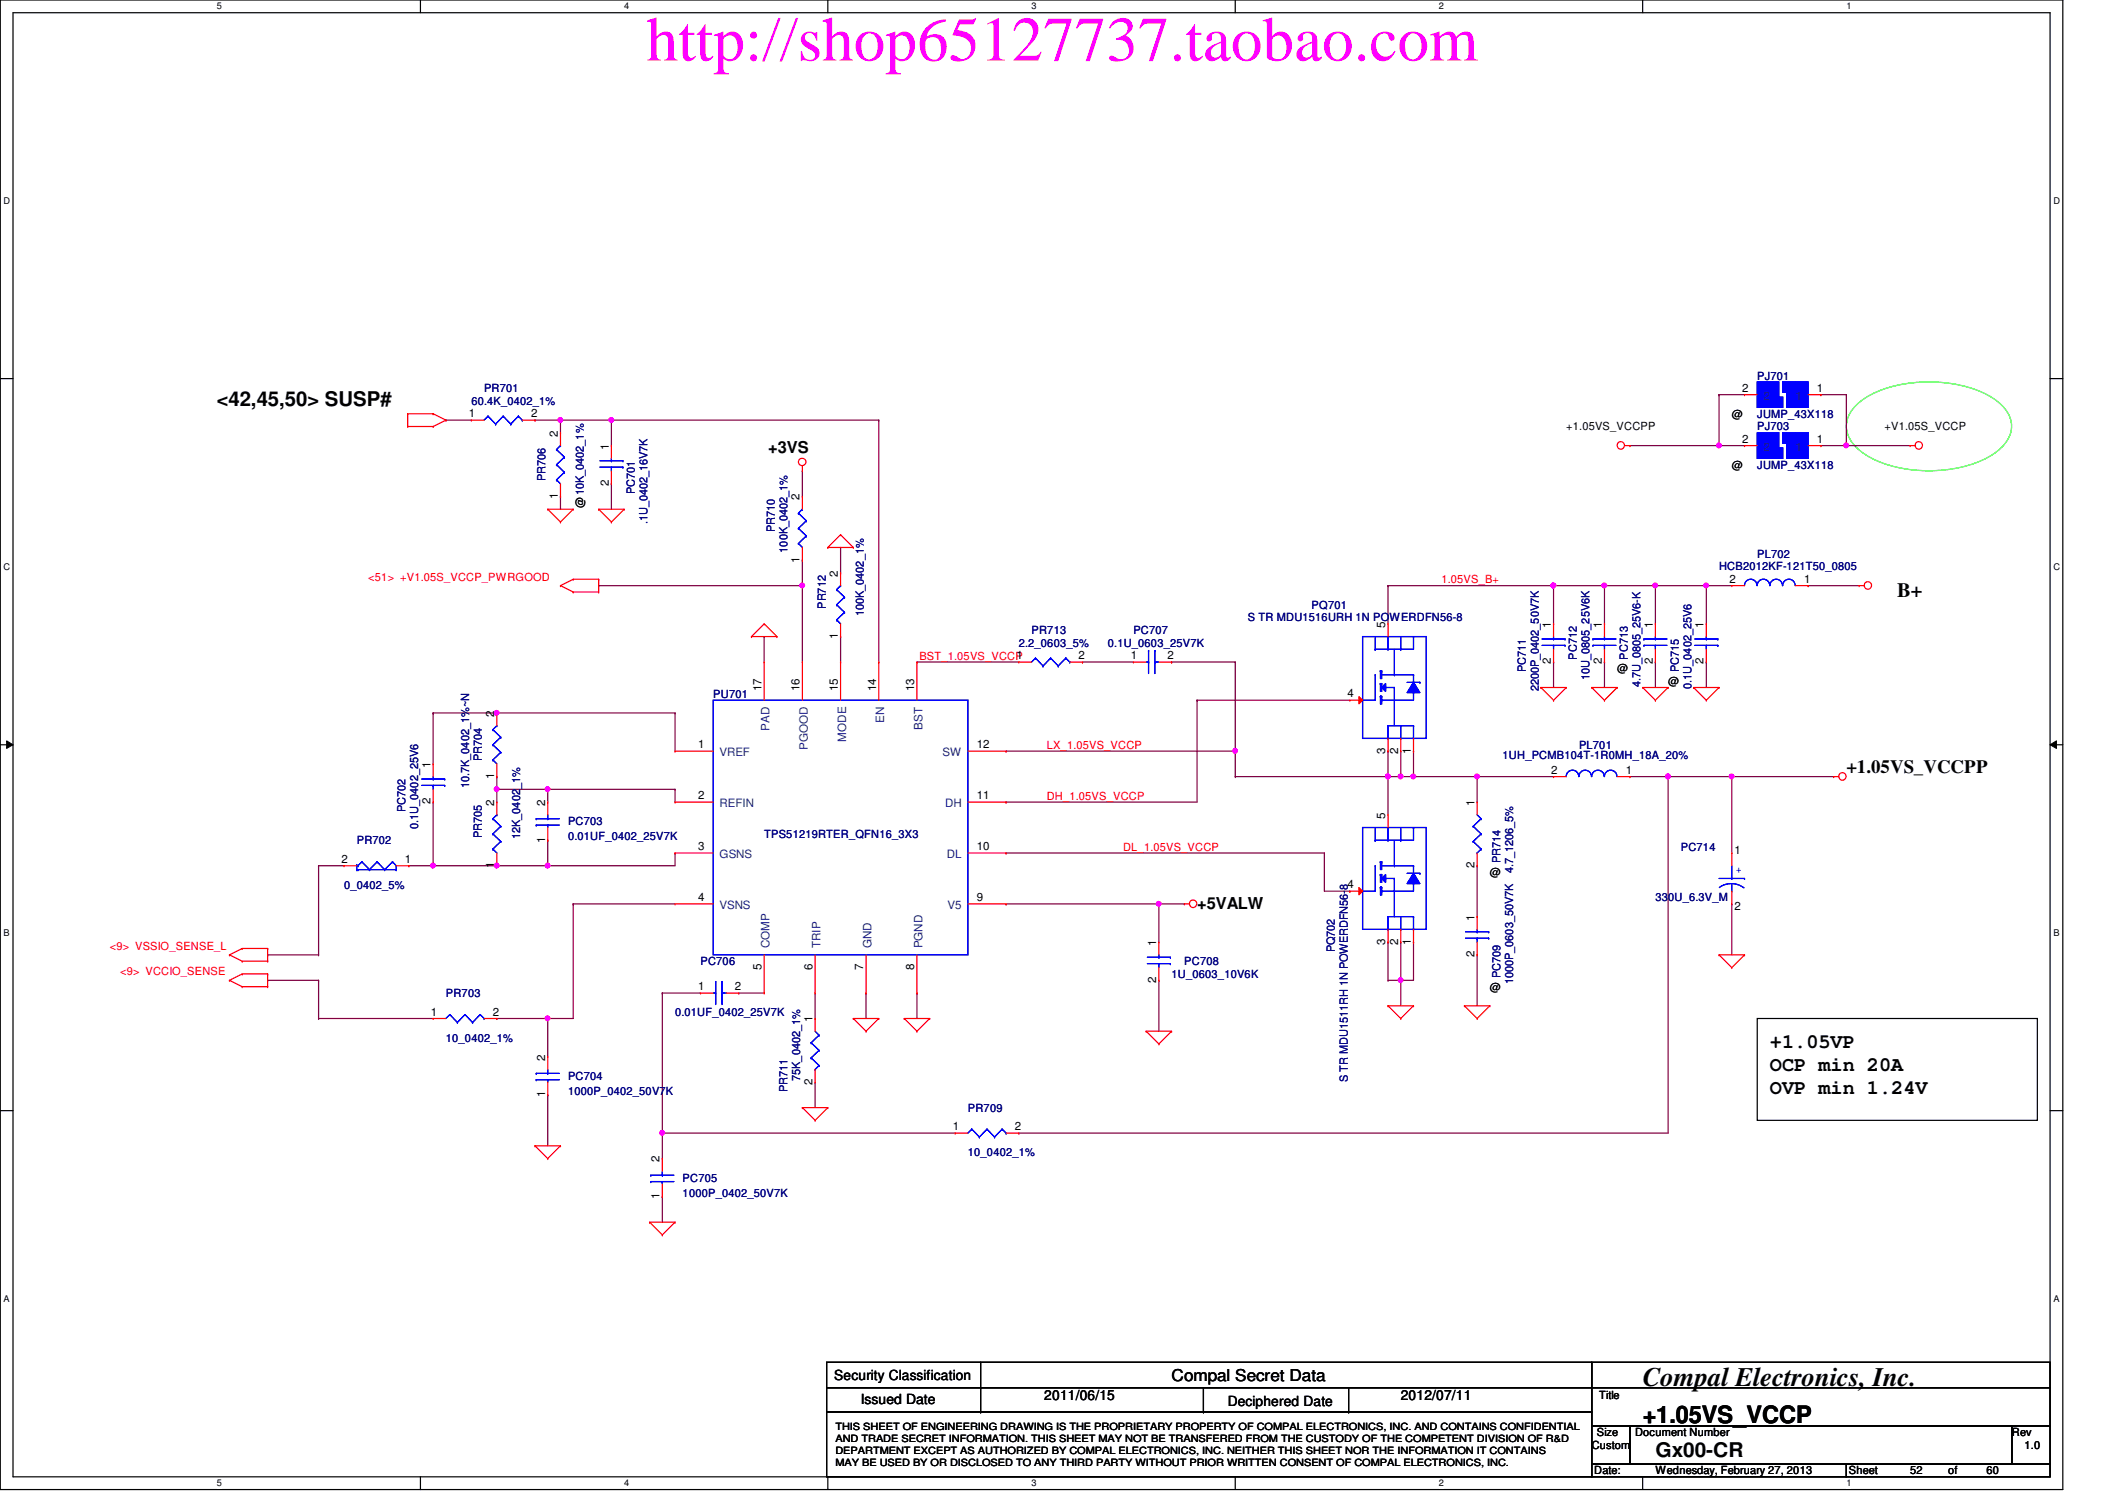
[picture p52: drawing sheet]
<svg xmlns="http://www.w3.org/2000/svg" width="297mm" height="210mm" viewBox="0 0 297 210" stroke-linecap="round" stroke-linejoin="round" font-family="sans-serif">
<defs><g id="words">
<text font-size="8.8" fill="#f0f" x="90.3" y="8.5">http://shop65127737.taobao.com</text>
<text font-size="3.7" x="229.4" y="193.6">Compal Electronics, Inc.</text>
<text font-size="3.3" x="229.4" y="198.7">+1.05VS_VCCP</text>
<g font-size="2.8">
<text x="30.3" y="56.7">&lt;42,45,50&gt; SUSP#</text>
<text x="265" y="83.3">B+</text>
<text x="247.2" y="146.4">+1.05VP</text>
<text x="247.2" y="149.6">OCP min 20A</text>
<text x="247.2" y="152.8">OVP min 1.24V</text>
<text x="231.2" y="203.5">Gx00-CR</text>
</g>
<text font-size="2.6" x="257.8" y="108">+1.05VS_VCCPP</text>
<g font-size="2.3">
<text x="107.3" y="63.3">+3VS</text>
<text x="167.2" y="126.9">+5VALW</text>
<text x="163.6" y="192.9">Compal Secret Data</text>
</g>
<g font-size="1.9">
<text x="116.5" y="192.7">Security Classification</text>
<text x="120.2" y="196.1">Issued Date</text>
<text x="145.8" y="195.6">2011/06/15</text>
<text x="171.4" y="196.3">Deciphered Date</text>
<text x="195.6" y="195.6">2012/07/11</text>
</g>
<g font-size="1.6" fill="#000080">
<text x="245.4" y="53">PJ701</text>
<text x="65.8" y="56.6">60.4K_0402_1%</text>
<text x="67.6" y="54.8">PR701</text>
<text x="245.4" y="58.3">JUMP_43X118</text>
<text x="245.4" y="60.1">PJ703</text>
<text x="245.4" y="65.4">JUMP_43X118</text>
<text x="76.2" y="67.2" transform="rotate(-90 76.2 67.2)">PR706</text>
<text x="88.6" y="69" transform="rotate(-90 88.6 69)">PC701</text>
<text x="90.4" y="73.2" transform="rotate(-90 90.4 73.2)">.1U_0402_16V7K</text>
<text x="108.2" y="74.3" transform="rotate(-90 108.2 74.3)">PR710</text>
<text x="110" y="77.2" transform="rotate(-90 110 77.2)">100K_0402_1%</text>
<text x="245.4" y="77.9">PL702</text>
<text x="240.1" y="79.7">HCB2012KF-121T50_0805</text>
<text x="115.3" y="85" transform="rotate(-90 115.3 85)">PR712</text>
<text x="120.6" y="86.1" transform="rotate(-90 120.6 86.1)">100K_0402_1%</text>
<text x="144.1" y="88.6">PR713</text>
<text x="158.3" y="88.6">PC707</text>
<text x="174.3" y="86.8">S TR MDU1516URH 1N POWERDFN56-8</text>
<text x="183.2" y="85">PQ701</text>
<text x="142.3" y="90.3">2.2_0603_5%</text>
<text x="154.7" y="90.3">0.1U_0603_25V7K</text>
<text x="213.1" y="93.9" transform="rotate(-90 213.1 93.9)">PC711</text>
<text x="220.2" y="92.1" transform="rotate(-90 220.2 92.1)">PC712</text>
<text x="222" y="95" transform="rotate(-90 222 95)">10U_0805_25V6K</text>
<text x="227.3" y="92.1" transform="rotate(-90 227.3 92.1)">PC713</text>
<text x="234.4" y="93.9" transform="rotate(-90 234.4 93.9)">PC715</text>
<text x="99.6" y="97.5">PU701</text>
<text x="214.9" y="96.6" transform="rotate(-90 214.9 96.6)">2200P_0402_50V7K</text>
<text x="229.1" y="96" transform="rotate(-90 229.1 96)">4.7U_0805_25V6-K</text>
<text x="236.2" y="96.2" transform="rotate(-90 236.2 96.2)">0.1U_0402_25V6</text>
<text x="67.3" y="106.3" transform="rotate(-90 67.3 106.3)">PR704</text>
<text x="209.8" y="106">1UH_PCMB104T-1R0MH_18A_20%</text>
<text x="220.5" y="104.6">PL701</text>
<text x="56.6" y="113.5" transform="rotate(-90 56.6 113.5)">PC702</text>
<text x="65.5" y="110.1" transform="rotate(-90 65.5 110.1)">10.7K_0402_1%~N</text>
<text x="49.8" y="117.9">PR702</text>
<text x="58.4" y="115.7" transform="rotate(-90 58.4 115.7)">0.1U_0402_25V6</text>
<text x="67.3" y="117" transform="rotate(-90 67.3 117)">PR705</text>
<text x="72.6" y="117.2" transform="rotate(-90 72.6 117.2)">12K_0402_1%</text>
<text x="79.3" y="115.2">PC703</text>
<text x="79.3" y="117.3">0.01UF_0402_25V7K</text>
<text x="106.7" y="117">TPS51219RTER_QFN16_3X3</text>
<text x="234.7" y="118.8">PC714</text>
<text x="48" y="124.1">0_0402_5%</text>
<text x="209.5" y="120.6" transform="rotate(-90 209.5 120.6)">PR714</text>
<text x="211.3" y="122" transform="rotate(-90 211.3 122)">4.7_1206_5%</text>
<text x="231.2" y="125.9">330U_6.3V_M</text>
<text x="97.8" y="134.8">PC706</text>
<text x="163.6" y="136.6">1U_0603_10V6K</text>
<text x="165.4" y="134.8">PC708</text>
<text x="186.4" y="133" transform="rotate(-90 186.4 133)">PQ702</text>
<text x="209.5" y="136.6" transform="rotate(-90 209.5 136.6)">PC709</text>
<text x="211.3" y="137.5" transform="rotate(-90 211.3 137.5)">1000P_0603_50V7K</text>
<text x="62.3" y="139.2">PR703</text>
<text x="94.3" y="141.9">0.01UF_0402_25V7K</text>
<text x="62.3" y="145.5">10_0402_1%</text>
<text x="79.3" y="150.8">PC704</text>
<text x="79.3" y="152.9">1000P_0402_50V7K</text>
<text x="110" y="152.6" transform="rotate(-90 110 152.6)">PR711</text>
<text x="111.8" y="151" transform="rotate(-90 111.8 151)">75K_0402_1%</text>
<text x="135.2" y="155.2">PR709</text>
<text x="188.2" y="151.1" transform="rotate(-90 188.2 151.1)">S TR MDU1511RH 1N POWERDFN56-8</text>
<text x="135.2" y="161.5">10_0402_1%</text>
<text x="95.3" y="165">PC705</text>
<text x="95.3" y="167.1">1000P_0402_50V7K</text>
</g>
<g font-size="1.6">
<text x="65.5" y="58.3">1</text>
<text x="74.2" y="58.3">2</text>
<text x="241.8" y="58.3">@</text>
<text x="243.3" y="54.7">2</text>
<text x="253.7" y="54.7">1</text>
<text x="77.9" y="61" transform="rotate(-90 77.9 61)">2</text>
<text x="85" y="62.8" transform="rotate(-90 85 62.8)">1</text>
<text x="218.7" y="60.1">+1.05VS_VCCPP</text>
<text x="241.8" y="65.4">@</text>
<text x="243.3" y="61.8">2</text>
<text x="253.7" y="61.8">1</text>
<text x="263.2" y="60.1">+V1.05S_VCCP</text>
<text x="77.9" y="69.7" transform="rotate(-90 77.9 69.7)">1</text>
<text x="81.5" y="71" transform="rotate(-90 81.5 71)">@10K_0402_1%</text>
<text x="85" y="67.9" transform="rotate(-90 85 67.9)">2</text>
<text x="111.7" y="69.9" transform="rotate(-90 111.7 69.9)">2</text>
<text x="111.7" y="78.6" transform="rotate(-90 111.7 78.6)">1</text>
<text x="117" y="80.6" transform="rotate(-90 117 80.6)">2</text>
<text x="241.5" y="81.4">2</text>
<text x="252" y="81.4">1</text>
<text x="117" y="89.2" transform="rotate(-90 117 89.2)">1</text>
<text x="193.5" y="87.7" transform="rotate(-90 193.5 87.7)">5</text>
<text x="216.6" y="87.7" transform="rotate(-90 216.6 87.7)">1</text>
<text x="223.7" y="87.7" transform="rotate(-90 223.7 87.7)">1</text>
<text x="230.8" y="87.7" transform="rotate(-90 230.8 87.7)">1</text>
<text x="237.9" y="87.7" transform="rotate(-90 237.9 87.7)">1</text>
<text x="141.9" y="92.1">1</text>
<text x="150.6" y="92.1">2</text>
<text x="157.9" y="92.1">1</text>
<text x="163.1" y="92.1">2</text>
<text x="216.6" y="92.8" transform="rotate(-90 216.6 92.8)">2</text>
<text x="223.7" y="92.8" transform="rotate(-90 223.7 92.8)">2</text>
<text x="225.8" y="93.9">@</text>
<text x="230.8" y="92.8" transform="rotate(-90 230.8 92.8)">2</text>
<text x="233" y="95.7">@</text>
<text x="237.9" y="92.8" transform="rotate(-90 237.9 92.8)">2</text>
<text x="69" y="100.1" transform="rotate(-90 69 100.1)">2</text>
<text x="106.3" y="96.6" transform="rotate(-90 106.3 96.6)">17</text>
<text x="111.7" y="96.6" transform="rotate(-90 111.7 96.6)">16</text>
<text x="117" y="96.6" transform="rotate(-90 117 96.6)">15</text>
<text x="122.3" y="96.6" transform="rotate(-90 122.3 96.6)">14</text>
<text x="127.7" y="96.6" transform="rotate(-90 127.7 96.6)">13</text>
<text x="188.2" y="97.4">4</text>
<text x="60.1" y="107.2" transform="rotate(-90 60.1 107.2)">1</text>
<text x="97.5" y="104.5">1</text>
<text x="136.4" y="104.5">12</text>
<text x="193.5" y="105.2" transform="rotate(-90 193.5 105.2)">3</text>
<text x="195.2" y="105.2" transform="rotate(-90 195.2 105.2)">2</text>
<text x="197" y="105.2" transform="rotate(-90 197 105.2)">1</text>
<text x="60.1" y="112.4" transform="rotate(-90 60.1 112.4)">2</text>
<text x="69" y="112.6" transform="rotate(-90 69 112.6)">2</text>
<text x="69" y="108.8" transform="rotate(-90 69 108.8)">1</text>
<text x="76.1" y="112.6" transform="rotate(-90 76.1 112.6)">2</text>
<text x="97.5" y="111.6">2</text>
<text x="136.4" y="111.6">11</text>
<text x="205.9" y="112.6" transform="rotate(-90 205.9 112.6)">1</text>
<text x="216.6" y="108.1">2</text>
<text x="227.1" y="108.1">1</text>
<text x="76.1" y="117.7" transform="rotate(-90 76.1 117.7)">1</text>
<text x="97.5" y="118.7">3</text>
<text x="136.4" y="118.7">10</text>
<text x="193.5" y="114.3" transform="rotate(-90 193.5 114.3)">5</text>
<text x="242.2" y="119.3">1</text>
<text x="47.7" y="120.5">2</text>
<text x="56.6" y="120.5">1</text>
<text x="69" y="121.2" transform="rotate(-90 69 121.2)">1</text>
<text x="97.5" y="125.9">4</text>
<text x="136.4" y="125.9">9</text>
<text x="188.2" y="124.1">4</text>
<text x="205.9" y="121.2" transform="rotate(-90 205.9 121.2)">2</text>
<text x="208.1" y="122.3">@</text>
<text x="193.5" y="131.9" transform="rotate(-90 193.5 131.9)">3</text>
<text x="195.2" y="131.9" transform="rotate(-90 195.2 131.9)">2</text>
<text x="197" y="131.9" transform="rotate(-90 197 131.9)">1</text>
<text x="205.9" y="128.6" transform="rotate(-90 205.9 128.6)">1</text>
<text x="242.2" y="127.1">2</text>
<text x="106.3" y="135.5" transform="rotate(-90 106.3 135.5)">5</text>
<text x="113.5" y="135.5" transform="rotate(-90 113.5 135.5)">6</text>
<text x="120.6" y="135.5" transform="rotate(-90 120.6 135.5)">7</text>
<text x="127.7" y="135.5" transform="rotate(-90 127.7 135.5)">8</text>
<text x="161.5" y="137.2" transform="rotate(-90 161.5 137.2)">2</text>
<text x="161.5" y="132.1" transform="rotate(-90 161.5 132.1)">1</text>
<text x="205.9" y="133.7" transform="rotate(-90 205.9 133.7)">2</text>
<text x="60.2" y="141.9">1</text>
<text x="68.8" y="141.9">2</text>
<text x="97.5" y="138.3">1</text>
<text x="102.6" y="138.3">2</text>
<text x="113.5" y="142.8" transform="rotate(-90 113.5 142.8)">1</text>
<text x="208.1" y="138.3">@</text>
<text x="76.1" y="148.1" transform="rotate(-90 76.1 148.1)">2</text>
<text x="76.1" y="153.2" transform="rotate(-90 76.1 153.2)">1</text>
<text x="113.5" y="151.5" transform="rotate(-90 113.5 151.5)">2</text>
<text x="133.1" y="157.9">1</text>
<text x="141.7" y="157.9">2</text>
<text x="92.1" y="167.5" transform="rotate(-90 92.1 167.5)">1</text>
<text x="92.1" y="162.3" transform="rotate(-90 92.1 162.3)">2</text>
<text x="223.3" y="195.4">Title</text>
<text x="222.3" y="202.4">Custom</text>
<text x="223" y="200.6">Size</text>
<text x="228.3" y="200.6">Document Number</text>
<text x="281" y="200.6">Rev</text>
<text x="282.7" y="202.4">1.0</text>
<text x="222.6" y="205.9">Date:</text>
<text x="231.2" y="205.9">Wednesday, February 27, 2013</text>
<text x="258.2" y="205.9">Sheet</text>
<text x="266.7" y="205.9">52</text>
<text x="272.1" y="205.9">of</text>
<text x="277.4" y="205.9">60</text>
</g>
<g font-size="1.6" fill="#004080">
<text x="246.3" y="55.8">2</text>
<text x="250.7" y="55.8">1</text>
<text x="246.3" y="62.9">2</text>
<text x="250.7" y="62.9">1</text>
<text x="123.5" y="101" transform="rotate(-90 123.5 101)">EN</text>
<text x="128.8" y="101.9" transform="rotate(-90 128.8 101.9)">BST</text>
<text x="100.5" y="105.6">VREF</text>
<text x="107.5" y="102.1" transform="rotate(-90 107.5 102.1)">PAD</text>
<text x="112.8" y="104.8" transform="rotate(-90 112.8 104.8)">PGOOD</text>
<text x="118.1" y="103.6" transform="rotate(-90 118.1 103.6)">MODE</text>
<text x="131.6" y="105.6">SW</text>
<text x="100.5" y="112.7">REFIN</text>
<text x="132" y="112.7">DH</text>
<text x="100.5" y="119.8">GSNS</text>
<text x="132.2" y="119.8">DL</text>
<text x="100.5" y="127">VSNS</text>
<text x="132.3" y="127">V5</text>
<text x="107.5" y="132.5" transform="rotate(-90 107.5 132.5)">COMP</text>
<text x="114.6" y="132.5" transform="rotate(-90 114.6 132.5)">TRIP</text>
<text x="121.7" y="132.5" transform="rotate(-90 121.7 132.5)">GND</text>
<text x="128.8" y="132.5" transform="rotate(-90 128.8 132.5)">PGND</text>
</g>
<g font-size="1.6" fill="#f00">
<text x="51.4" y="81.1">&lt;51&gt; +V1.05S_VCCP_PWRGOOD</text>
<text x="201.3" y="81.4">1.05VS_B+</text>
<text x="128.4" y="92.1">BST_1.05VS_VCCP</text>
<text x="146.2" y="104.6">LX_1.05VS_VCCP</text>
<text x="146.2" y="111.7">DH_1.05VS_VCCP</text>
<text x="156.8" y="118.8">DL_1.05VS_VCCP</text>
<text x="15.3" y="132.7">&lt;9&gt; VSSIO_SENSE_L</text>
<text x="16.8" y="136.2">&lt;9&gt; VCCIO_SENSE</text>
</g>
<text font-size="1.6" fill="#00f" x="242.4" y="122">+</text>
<g font-size="1.4">
<text x="116.7" y="199.7">THIS SHEET OF ENGINEERING DRAWING IS THE PROPRIETARY PROPERTY OF COMPAL ELECTRONICS, INC. AND CONTAINS CONFIDENTIAL</text>
<text x="116.7" y="201.4">AND TRADE SECRET INFORMATION. THIS SHEET MAY NOT BE TRANSFERED FROM THE CUSTODY OF THE COMPETENT DIVISION OF R&amp;D</text>
<text x="116.7" y="203">DEPARTMENT EXCEPT AS AUTHORIZED BY COMPAL ELECTRONICS, INC. NEITHER THIS SHEET NOR THE INFORMATION IT CONTAINS</text>
<text x="116.7" y="204.7">MAY BE USED BY OR DISCLOSED TO ANY THIRD PARTY WITHOUT PRIOR WRITTEN CONSENT OF COMPAL ELECTRONICS, INC.</text>
</g>
<g font-size="1.3">
<text x="30.3" y="1.3">5</text>
<text x="87.2" y="1.3">4</text>
<text x="144.1" y="1.3">3</text>
<text x="201" y="1.3">2</text>
<text x="257.8" y="1.3">1</text>
<text x=".5" y="28.4">D</text>
<text x="286.8" y="28.4">D</text>
<text x=".5" y="79.5">C</text>
<text x="286.8" y="79.5">C</text>
<text x=".5" y="130.7">B</text>
<text x="286.8" y="130.7">B</text>
<text x=".5" y="181.8">A</text>
<text x="286.8" y="181.8">A</text>
<text x="30.3" y="207.6">5</text>
<text x="87.2" y="207.6">4</text>
<text x="144.1" y="207.6">3</text>
<text x="201" y="207.6">2</text>
<text x="257.8" y="207.6">1</text>
</g>
</g></defs>
<path d="M0 0h288.1v208h-288.1zM1.8 1.8h284.5v204.4h-284.5z" fill="none" stroke="#000" stroke-width=".17"/>
<g fill="#fff">
<path d="M30.3 .2h.6v1.4h-.6z"/>
<path d="M30.3 206.4h.6v1.4h-.6z"/>
</g>
<path d="M58.7 0v1.8M58.7 206.2v1.8" fill="none" stroke="#000" stroke-width=".17"/>
<g fill="#fff">
<path d="M87.2 .2h.6v1.4h-.6z"/>
<path d="M87.2 206.4h.6v1.4h-.6z"/>
</g>
<path d="M115.6 0v1.8M115.6 206.2v1.8" fill="none" stroke="#000" stroke-width=".17"/>
<g fill="#fff">
<path d="M144.1 .2h.6v1.4h-.6z"/>
<path d="M144.1 206.4h.6v1.4h-.6z"/>
</g>
<path d="M172.5 0v1.8M172.5 206.2v1.8" fill="none" stroke="#000" stroke-width=".17"/>
<g fill="#fff">
<path d="M201 .2h.6v1.4h-.6z"/>
<path d="M201 206.4h.6v1.4h-.6z"/>
</g>
<path d="M229.4 0v1.8M229.4 206.2v1.8" fill="none" stroke="#000" stroke-width=".17"/>
<g fill="#fff">
<path d="M257.8 .2h.7v1.4h-.7z"/>
<path d="M257.8 206.4h.7v1.4h-.7z"/>
<path d="M.5 27.3h.9v1.4h-.9z"/>
<path d="M286.8 27.3h.9v1.4h-.9z"/>
<path d="M.5 78.4h.9v1.4h-.9z"/>
<path d="M286.8 78.4h.9v1.4h-.9z"/>
</g>
<path d="M0 52.9h1.8M286.3 52.9h1.8" fill="none" stroke="#000" stroke-width=".17"/>
<g fill="#fff">
<path d="M.5 129.5h.8v1.4h-.8z"/>
<path d="M286.8 129.5h.8v1.4h-.8z"/>
</g>
<path d="M0 104h1.8M286.3 104h1.8" fill="none" stroke="#000" stroke-width=".17"/>
<path d="M.9 103.5l.9 .5-.9 .5zM286.3 104l.9-.5v1z" fill="#000"/>
<path d="M.9 103.5l.9 .5-.9 .5zM286.3 104l.9-.5v1z" fill="none" stroke="#000" stroke-width=".14"/>
<g fill="#fff">
<path d="M.5 180.6h.8v1.4h-.8z"/>
<path d="M286.8 180.6h.8v1.4h-.8z"/>
</g>
<path d="M0 155.1h1.8M245.4 142.2h39.1v14.3h-39.1zM286.3 155.1h1.8" fill="none" stroke="#000" stroke-width=".17"/>
<path d="M259.4 56.4a13.9 13.9 0 0 1 8.4-3 17.4 17.4 0 0 1 10.7 2.3 4.9 4.9 0 0 1 2.4 3.8 4.7 4.7 0 0 1-2.4 3.8 17.7 17.7 0 0 1-12.2 2.2 13.2 13.2 0 0 1-6.9-2.8 3.9 3.9 0 0 1 0-6.3z" fill="none" stroke="#0f0" stroke-width=".17"/>
<path d="M254.3 55.1h.1M254.3 55.1h3.5M257.8 55.1h.1M257.8 55.1v7.1" fill="none" stroke="#800040" stroke-width=".17"/>
<circle cx="257.8" cy="62.2" r=".32" fill="#f0f"/>
<circle cx="257.8" cy="62.2" r=".32" fill="none" stroke="#f0f" stroke-width=".17"/>
<path d="M240.1 55.1h.1M240.1 55.1h3.5M240.1 55.1v7.1" fill="none" stroke="#800040" stroke-width=".17"/>
<circle cx="240" cy="62.2" r=".32" fill="#f0f"/>
<circle cx="240" cy="62.2" r=".32" fill="none" stroke="#f0f" stroke-width=".17"/>
<g fill="none" stroke="#800040" stroke-width=".17">
<path d="M227.6 62.2h.1M227.6 62.2h16M240.1 62.2h.1M254.3 62.2h.1M254.3 62.2h12.4M257.8 62.2h.1M94.3 99.6h.1M94.3 99.6v5.3M151.2 92.5h.1M151.2 92.5h7.1M167.2 97.8h.1M167.2 97.8v14.2"/>
<path d="M172.5 92.5h.1M172.5 92.5v12.4h-32M94.3 110.2h.1M94.3 119.1h.1M94.3 110.2v1.8M94.3 119.1v1.8M140.5 104.9h.1M241.8 108.5h.1M241.8 108.5v10.6M161.8 136.9h.1M161.8 136.9v7.1M195.6 136.9h.1"/>
<path d="M195.6 136.9v3.6M241.8 126.2h.1M241.8 126.2v7.1"/>
</g>
<circle cx="172.5" cy="104.9" r=".32" fill="#f0f"/>
<circle cx="172.5" cy="104.9" r=".32" fill="none" stroke="#f0f" stroke-width=".17"/>
<path d="M224.1 81.8h.1M224.1 81.8v5.3M238.3 81.8h.1M238.3 81.8h3.5M252.5 81.8h.1M252.5 81.8h7.1M140.5 112h.1M140.5 112h26.7M161.8 126.2h.1M161.8 126.2v5.4" fill="none" stroke="#800040" stroke-width=".17"/>
<circle cx="238.3" cy="81.8" r=".32" fill="#f0f"/>
<circle cx="238.3" cy="81.8" r=".32" fill="none" stroke="#f0f" stroke-width=".17"/>
<path d="M227.6 108.5h.1M227.6 108.5h5.4M140.5 126.2h.1M140.5 126.2h21.3" fill="none" stroke="#800040" stroke-width=".17"/>
<circle cx="161.8" cy="126.2" r=".32" fill="#f0f"/>
<circle cx="161.8" cy="126.2" r=".32" fill="none" stroke="#f0f" stroke-width=".17"/>
<path d="M140.5 119.1h.1M140.5 119.1h44.5M233 108.5h.1M233 108.5v49.7" fill="none" stroke="#800040" stroke-width=".17"/>
<circle cx="232.9" cy="108.4" r=".32" fill="#f0f"/>
<circle cx="232.9" cy="108.4" r=".32" fill="none" stroke="#f0f" stroke-width=".17"/>
<path d="M112.1 81.8h.1M112.1 81.8v10.7M217 81.8h.1M217 81.8h7.1M224.1 92.5h.1M224.1 92.5v3.5" fill="none" stroke="#800040" stroke-width=".17"/>
<circle cx="216.9" cy="81.8" r=".32" fill="#f0f"/>
<circle cx="216.9" cy="81.8" r=".32" fill="none" stroke="#f0f" stroke-width=".17"/>
<path d="M117.4 76.5h.1M117.4 76.5v3.5M195.6 108.5h.1M195.6 108.5h1.8" fill="none" stroke="#800040" stroke-width=".17"/>
<circle cx="197.4" cy="108.4" r=".32" fill="#f0f"/>
<circle cx="197.4" cy="108.4" r=".32" fill="none" stroke="#f0f" stroke-width=".17"/>
<circle cx="195.6" cy="108.4" r=".32" fill="#f0f"/>
<circle cx="195.6" cy="108.4" r=".32" fill="none" stroke="#f0f" stroke-width=".17"/>
<path d="M92.5 158.2h.1M92.5 158.2v3.6" fill="none" stroke="#800040" stroke-width=".17"/>
<circle cx="92.5" cy="158.2" r=".32" fill="#f0f"/>
<circle cx="92.5" cy="158.2" r=".32" fill="none" stroke="#f0f" stroke-width=".17"/>
<path d="M69.4 99.6h.1M69.4 99.6h24.9M193.8 81.8h.1M193.8 81.8h23.2M92.5 138.7h.1M92.5 138.7h5.3M103.2 138.7h.1M103.2 138.7h3.5M161.8 126.2h.1M161.8 126.2h3.6M193.8 131.6h.1M193.8 131.6v5.3" fill="none" stroke="#800040" stroke-width=".17"/>
<circle cx="69.4" cy="99.5" r=".32" fill="#f0f"/>
<circle cx="69.4" cy="99.5" r=".32" fill="none" stroke="#f0f" stroke-width=".17"/>
<path d="M206.3 108.5h.1M206.3 108.5h10.7" fill="none" stroke="#800040" stroke-width=".17"/>
<circle cx="206.3" cy="108.4" r=".32" fill="#f0f"/>
<circle cx="206.3" cy="108.4" r=".32" fill="none" stroke="#f0f" stroke-width=".17"/>
<path d="M69.4 110.2h.1M69.4 110.2v1.8M76.5 110.2h.1M76.5 110.2h17.8" fill="none" stroke="#800040" stroke-width=".17"/>
<circle cx="69.4" cy="110.2" r=".32" fill="#f0f"/>
<circle cx="69.4" cy="110.2" r=".32" fill="none" stroke="#f0f" stroke-width=".17"/>
<path d="M62.3 58.7h.1M62.3 58.7h3.5M78.3 58.7h.1M78.3 58.7h7.1M85.4 58.7h.1M85.4 58.7v3.5" fill="none" stroke="#800040" stroke-width=".17"/>
<circle cx="78.2" cy="58.6" r=".32" fill="#f0f"/>
<circle cx="78.2" cy="58.6" r=".32" fill="none" stroke="#f0f" stroke-width=".17"/>
<path d="M85.4 58.7h.1M85.4 58.7h37.3M85.4 67.6h.1M85.4 67.6v3.5M113.8 151.1h.1M113.8 151.1v3.6" fill="none" stroke="#800040" stroke-width=".17"/>
<circle cx="85.4" cy="58.6" r=".32" fill="#f0f"/>
<circle cx="85.4" cy="58.6" r=".32" fill="none" stroke="#f0f" stroke-width=".17"/>
<path d="M74.7 58.7h.1M74.7 58.7h3.6M78.3 58.7h.1M78.3 58.7v1.8M78.3 69.3h.1M78.3 69.3v1.8M60.5 99.6h.1M60.5 99.6v7.1M60.5 112h.1M60.5 112v8.9M197.4 131.6h.1M197.4 131.6v5.3" fill="none" stroke="#800040" stroke-width=".17"/>
<circle cx="60.5" cy="120.9" r=".32" fill="#f0f"/>
<circle cx="60.5" cy="120.9" r=".32" fill="none" stroke="#f0f" stroke-width=".17"/>
<path d="M106.7 88.9h.1M106.7 88.9v3.6M172.5 108.5h.1M172.5 108.5h21.3M60.5 120.9h.1M60.5 120.9h8.9M120.9 138.7h.1M120.9 138.7v3.5M128.1 138.7h.1M128.1 138.7v3.5M195.6 131.6h.1M195.6 131.6v5.3" fill="none" stroke="#800040" stroke-width=".17"/>
<circle cx="195.6" cy="136.9" r=".32" fill="#f0f"/>
<circle cx="195.6" cy="136.9" r=".32" fill="none" stroke="#f0f" stroke-width=".17"/>
<path d="M163.6 92.5h.1M163.6 92.5h8.9M233 108.5h.1M233 108.5h8.8M195.6 136.9h.1M195.6 136.9h1.8" fill="none" stroke="#800040" stroke-width=".17"/>
<circle cx="232.9" cy="108.4" r=".32" fill="#f0f"/>
<circle cx="232.9" cy="108.4" r=".32" fill="none" stroke="#f0f" stroke-width=".17"/>
<g fill="none" stroke="#800040" stroke-width=".17">
<path d="M122.7 58.7h.1M122.7 58.7v33.8M112.1 65.8h.1M112.1 65.8v3.5M60.5 99.6h.1M60.5 99.6h8.9M128.1 92.5h.1M128.1 92.5h14.2M172.5 104.9h.1M172.5 104.9v3.6M185 119.1h.1M185 119.1v5.4"/>
<path d="M241.8 108.5h.1M241.8 108.5h14.3M206.3 133.3h.1M206.3 133.3v7.2"/>
</g>
<circle cx="241.8" cy="108.4" r=".32" fill="#f0f"/>
<circle cx="241.8" cy="108.4" r=".32" fill="none" stroke="#f0f" stroke-width=".17"/>
<path d="M193.8 81.8h.1M193.8 81.8v5.3M217 81.8h.1M217 81.8v5.3M197.4 108.5h.1M197.4 108.5h8.9M37.4 136.9h.1M37.4 136.9h7.1M80 126.2h.1M80 126.2h14.3M76.5 142.2h.1M76.5 142.2h3.5" fill="none" stroke="#800040" stroke-width=".17"/>
<circle cx="216.9" cy="81.8" r=".32" fill="#f0f"/>
<circle cx="216.9" cy="81.8" r=".32" fill="none" stroke="#f0f" stroke-width=".17"/>
<path d="M217 92.5h.1M217 92.5v3.5M206.3 108.5h.1M206.3 108.5v3.5M206.3 120.9h.1M206.3 120.9v7.1M76.5 152.9h.1M76.5 142.2h.1M76.5 142.2v5.4M76.5 152.9v7.1" fill="none" stroke="#800040" stroke-width=".17"/>
<circle cx="76.5" cy="142.2" r=".32" fill="#f0f"/>
<circle cx="76.5" cy="142.2" r=".32" fill="none" stroke="#f0f" stroke-width=".17"/>
<path d="M193.8 108.5h.1M193.8 104.9h.1M193.8 104.9v8.9M69.4 142.2h.1M69.4 142.2h7.1" fill="none" stroke="#800040" stroke-width=".17"/>
<circle cx="193.8" cy="108.4" r=".32" fill="#f0f"/>
<circle cx="193.8" cy="108.4" r=".32" fill="none" stroke="#f0f" stroke-width=".17"/>
<path d="M193.8 108.5h.1M193.8 108.5h1.8M76.5 120.9h.1M76.5 120.9h17.8M193.8 136.9h.1M193.8 136.9h1.8" fill="none" stroke="#800040" stroke-width=".17"/>
<circle cx="193.8" cy="108.4" r=".32" fill="#f0f"/>
<circle cx="193.8" cy="108.4" r=".32" fill="none" stroke="#f0f" stroke-width=".17"/>
<path d="M76.5 117.3h.1M76.5 117.3v3.6" fill="none" stroke="#800040" stroke-width=".17"/>
<circle cx="76.5" cy="120.9" r=".32" fill="#f0f"/>
<circle cx="76.5" cy="120.9" r=".32" fill="none" stroke="#f0f" stroke-width=".17"/>
<path d="M69.4 108.5h.1M69.4 108.5v1.7M195.6 104.9h.1M195.6 104.9v3.6M197.4 104.9h.1M197.4 104.9v3.6M69.4 120.9h.1M69.4 120.9h7.1" fill="none" stroke="#800040" stroke-width=".17"/>
<circle cx="69.4" cy="120.9" r=".32" fill="#f0f"/>
<circle cx="69.4" cy="120.9" r=".32" fill="none" stroke="#f0f" stroke-width=".17"/>
<path d="M76.5 110.2h.1M76.5 110.2v1.8" fill="none" stroke="#800040" stroke-width=".17"/>
<circle cx="76.5" cy="110.2" r=".32" fill="#f0f"/>
<circle cx="76.5" cy="110.2" r=".32" fill="none" stroke="#f0f" stroke-width=".17"/>
<path d="M83.6 81.8h.1M83.6 81.8h28.5M69.4 110.2h.1M69.4 110.2h7.1" fill="none" stroke="#800040" stroke-width=".17"/>
<circle cx="112" cy="81.8" r=".32" fill="#f0f"/>
<circle cx="112" cy="81.8" r=".32" fill="none" stroke="#f0f" stroke-width=".17"/>
<g fill="none" stroke="#800040" stroke-width=".17">
<path d="M112.1 78.2h.1M112.1 78.2v3.6M231.2 81.8h.1M231.2 81.8h7.1M238.3 92.5h.1M238.3 81.8h.1M238.3 81.8v5.3M238.3 92.5v3.5M37.4 133.3h.1M37.4 133.3h7.1M44.5 136.9h.1M44.5 133.3h.1"/>
<path d="M44.5 120.9h.1M44.5 120.9h3.5M44.5 120.9v12.4M44.5 136.9v5.3M57.1 120.9h.1M57.1 120.9h3.4M80 126.2h.1M80 126.2v16M92.5 138.7h.1M92.5 138.7v19.5M185 124.5h3.5M188.5 124.5h.1"/>
<path d="M44.5 142.2h.1M44.5 142.2h16M92.5 158.2h.1M92.5 158.2h40.9M142.3 158.2h.1M142.3 158.2h90.7M92.5 167.1h.1M92.5 167.1v3.6"/>
</g>
<circle cx="231.2" cy="81.8" r=".32" fill="#f0f"/>
<circle cx="231.2" cy="81.8" r=".32" fill="none" stroke="#f0f" stroke-width=".17"/>
<path d="M224.1 81.8h.1M224.1 81.8h7.1M231.2 92.5h.1M231.2 81.8h.1M231.2 81.8v5.3M231.2 92.5v3.5" fill="none" stroke="#800040" stroke-width=".17"/>
<circle cx="224" cy="81.8" r=".32" fill="#f0f"/>
<circle cx="224" cy="81.8" r=".32" fill="none" stroke="#f0f" stroke-width=".17"/>
<path d="M117.4 88.9h.1M117.4 88.9v3.6M167.2 97.8h.1M167.2 97.8h21.3M113.8 138.7v3.5M113.8 142.2h.1" fill="none" stroke="#800040" stroke-width=".17"/>
<g fill="none" stroke="#f00" stroke-width=".17">
<path d="M56.9 59.6h.1M56.9 57.8h.1M56.9 59.6h3.6M56.9 57.8v1.8M56.9 57.8h3.6M60.5 59.6h.1M60.5 57.8h.1M60.5 57.8l1.8 .9M62.3 58.7h.1M62.3 58.7l-1.8 .9M76.5 71.1h.1M76.5 71.1h3.5"/>
<path d="M76.5 71.1l1.8 1.8M78.3 72.9h.1M80 71.1h.1M80 71.1l-1.7 1.8M83.6 71.1h.1M83.6 71.1h3.6M83.6 71.1l1.8 1.8M85.4 72.9h.1M87.2 71.1h.1M87.2 71.1l-1.8 1.8M112.1 65.8h.1M112.1 65.1v.7"/>
<path d="M115.6 76.5h.1M115.6 76.5h3.6M117.4 74.7h.1M117.4 74.7l-1.8 1.8M117.4 74.7l1.8 1.8M119.2 76.5h.1M226.9 62.2h.7M227.6 62.2h.1M266.7 62.2h.1M266.7 62.2h.8M69.4 99.6h.1M69.4 99.6v1.7"/>
<path d="M78.3 81.8h.1M78.3 81.8l1.7 .9M80 82.7h.1M80 80.9h.1M80 82.7h3.6M80 80.9h3.6M80 80.9l-1.7 .9M83.6 82.7h.1M83.6 80.9h.1M83.6 80.9v1.8M104.9 88.9h.1M104.9 88.9h3.6"/>
<path d="M106.7 87.1h.1M106.7 87.1l-1.8 1.8M106.7 87.1l1.8 1.8M108.5 88.9h.1M215.2 96h.1M215.2 96h3.5M215.2 96l1.8 1.8M217 97.8h.1M218.7 96h.1M218.7 96l-1.7 1.8M222.3 96h.1M222.3 96h3.5"/>
<path d="M222.3 96l1.8 1.8M224.1 97.8h.1M225.8 96h.1M225.8 96l-1.7 1.8M229.4 96h.1M229.4 96h3.6M229.4 96l1.8 1.8M231.2 97.8h.1M233 96h.1M233 96l-1.8 1.8M236.5 96h.1M236.5 96h3.6"/>
<path d="M236.5 96l1.8 1.8M238.3 97.8h.1M240.1 96h.1M240.1 96l-1.8 1.8M259.6 81.8h.1M259.6 81.8h.7M69.4 108.5h.1M69.4 106.7v1.8M256.1 108.5h.1M256.1 108.5h.7M32 136.9h.1M32 133.3h.1"/>
<path d="M32 136.9l1.8 .9M32 133.3l1.8 .9M33.8 137.8h.1M33.8 136h.1M33.8 134.2h.1M33.8 132.5h.1M33.8 137.8h3.6M33.8 136h3.6M33.8 136l-1.8 .9M33.8 134.2h3.6M33.8 132.5h3.6M33.8 132.5l-1.8 .8"/>
<path d="M37.4 137.8h.1M37.4 136h.1M37.4 134.2h.1M37.4 132.5h.1M37.4 132.5v1.7M37.4 136v1.8M165.4 126.2h.1M165.4 126.2h.7M240.1 133.3h.1M240.1 133.3h3.5M240.1 133.3l1.7 1.8M241.8 135.1h.1"/>
<path d="M243.6 133.3h.1M243.6 133.3l-1.8 1.8M112.1 154.7h.1M112.1 154.7h3.5M112.1 154.7l1.7 1.8M113.8 156.5h.1M115.6 154.7h.1M115.6 154.7l-1.8 1.8M119.2 142.2h.1M119.2 142.2h3.5M119.2 142.2l1.7 1.8M120.9 144h.1"/>
<path d="M122.7 142.2h.1M122.7 142.2l-1.8 1.8M126.3 142.2h.1M126.3 142.2h3.5M126.3 142.2l1.8 1.8M128.1 144h.1M129.8 142.2h.1M129.8 142.2l-1.7 1.8M160.1 144h.1M160.1 144h3.5M160.1 144l1.7 1.8M161.8 145.8h.1"/>
<path d="M163.6 144h.1M163.6 144l-1.8 1.8M193.8 140.5h.1M193.8 140.5h3.6M193.8 140.5l1.8 1.7M195.6 142.2h.1M197.4 140.5h.1M197.4 140.5l-1.8 1.7M204.5 140.5h.1M204.5 140.5h3.6M204.5 140.5l1.8 1.7M206.3 142.2h.1"/>
<path d="M208.1 140.5h.1M208.1 140.5l-1.8 1.7M74.7 160h.1M74.7 160h3.6M74.7 160l1.8 1.8M76.5 161.8h.1M78.3 160h.1M78.3 160l-1.8 1.8M90.7 170.7h.1M90.7 170.7h3.6M90.7 170.7l1.8 1.8M92.5 172.5h.1"/>
<path d="M94.3 170.7h.1M94.3 170.7l-1.8 1.8"/>
<circle cx="112" cy="64.5" r=".52"/>
<circle cx="226.3" cy="62.2" r=".52"/>
<circle cx="268" cy="62.2" r=".52"/>
<circle cx="260.8" cy="81.8" r=".52"/>
<circle cx="257.3" cy="108.4" r=".52"/>
<circle cx="166.6" cy="126.2" r=".52"/>
</g>
<g fill="none" stroke="#000" stroke-width=".17">
<path d="M115.4 190.2h106.9v3.6h-106.9zM115.4 193.8h106.9v3.4h-106.9zM115.4 197.2h106.9v9h-106.9zM136.9 193.8h.1M136.9 197.2h.1M136.9 190.2v7M168.1 197.2h.1M168.1 193.8v3.4M188.3 197.2h.1M188.3 193.8v3.4M222.3 190.2h64v3.6h-64zM222.3 193.8h64v5.3h-64z"/>
<path d="M222.3 199.1h5.3v5.4h-5.3zM227.6 199.1h53.4v5.4h-53.4zM281 199.1h5.3v5.4h-5.3zM222.3 204.5h35.5v1.7h-35.5zM257.8 204.5h28.5v1.7h-28.5z"/>
</g>
<path d="M68.8 106.1h.1M68.8 104h.1M68.8 101.9h.1M68.8 106.1l.6 .6M68.8 104l1.1 1.1M68.8 101.9l1.1 1.1M69.4 101.3h.1M69.4 101.3l-.6 .6M69.9 105.1h.1M69.9 103h.1M69.9 105.1l-1.1 1M69.9 103l-1.1 1" fill="none" stroke="#00f" stroke-width=".17"/>
<path d="M250.7 53.3h1.8v3.6h-1.8z" fill-rule="evenodd" fill="#00f"/>
<path d="M250.7 53.3h1.8v3.6h-1.8z" fill="none" stroke="#00f" stroke-width=".17"/>
<path d="M249.5 53.3h1.2v3.6h-1.2z" fill-rule="evenodd" fill="#00f"/>
<path d="M249.5 53.3h1.2v3.6h-1.2z" fill="none" stroke="#00f" stroke-width=".17"/>
<path d="M249 53.3h.5v1.5h-.5z" fill-rule="evenodd" fill="#00f"/>
<path d="M249 53.3h.5v1.5h-.5z" fill="none" stroke="#00f" stroke-width=".17"/>
<path d="M248.4 55.5h.6v1.4h-.6z" fill-rule="evenodd" fill="#00f"/>
<path d="M248.4 55.5h.6v1.4h-.6z" fill="none" stroke="#00f" stroke-width=".17"/>
<path d="M247.2 53.3h1.2v3.6h-1.2z" fill-rule="evenodd" fill="#00f"/>
<path d="M247.2 53.3h1.2v3.6h-1.2z" fill="none" stroke="#00f" stroke-width=".17"/>
<path d="M245.4 53.3h1.8v3.6h-1.8z" fill-rule="evenodd" fill="#00f"/>
<path d="M245.4 53.3h1.8v3.6h-1.8z" fill="none" stroke="#00f" stroke-width=".17"/>
<path d="M250.7 53.3h1.8v3.6h-1.8z" fill-rule="evenodd" fill="#00f"/>
<path d="M250.7 53.3h1.8v3.6h-1.8z" fill="none" stroke="#00f" stroke-width=".17"/>
<path d="M249.5 53.3h1.2v3.6h-1.2z" fill-rule="evenodd" fill="#00f"/>
<path d="M249.5 53.3h1.2v3.6h-1.2z" fill="none" stroke="#00f" stroke-width=".17"/>
<path d="M249 53.3h.5v1.5h-.5z" fill-rule="evenodd" fill="#00f"/>
<path d="M249 53.3h.5v1.5h-.5z" fill="none" stroke="#00f" stroke-width=".17"/>
<path d="M248.4 55.5h.6v1.4h-.6z" fill-rule="evenodd" fill="#00f"/>
<path d="M248.4 55.5h.6v1.4h-.6z" fill="none" stroke="#00f" stroke-width=".17"/>
<path d="M247.2 53.3h1.2v3.6h-1.2z" fill-rule="evenodd" fill="#00f"/>
<path d="M247.2 53.3h1.2v3.6h-1.2z" fill="none" stroke="#00f" stroke-width=".17"/>
<path d="M245.4 53.3h1.8v3.6h-1.8z" fill-rule="evenodd" fill="#00f"/>
<g fill="none" stroke="#00f" stroke-width=".17">
<path d="M68.2 58.1h.1M68.2 58.1l-.6 .6M68.2 58.1l1 1.1M69.2 59.2h.1M70.3 58.1h.1M70.3 58.1l-1.1 1.1M70.3 58.1l1 1.1M71.3 59.2h.1M72.4 58.1h.1M72.4 58.1l-1.1 1.1M72.4 58.1l.5 .6M72.9 58.7h.1"/>
<path d="M245.4 53.3h1.8v3.6h-1.8zM83.8 65.2h3.2M83.8 64.3h3.2M85.4 64.3h.1M85.4 65.2h.1M85.4 64v.3M85.4 65.2v.6M87 65.2h.1M87 64.3h.1M111.5 75.9h.1M111.5 73.8h.1M111.5 71.7h.1"/>
<path d="M111.5 75.9l.6 .6M111.5 73.8l1.1 1M111.5 71.7l1.1 1M112.1 71.1h.1M112.1 71.1l-.6 .6M112.6 74.8h.1M112.6 72.7h.1M112.6 74.8l-1.1 1.1M112.6 72.7l-1.1 1.1M160.1 92.5h.3M160.4 92.5h.1M160.4 90.8h.1"/>
<path d="M160.4 90.8v3.3M161.3 90.8h.1M161.3 92.5h.1M161.3 92.5h.5M161.3 90.8v3.3M222.5 90.1h.1M222.5 89.2h.1M222.5 90.1h3.2M222.5 89.2h3.2M224.1 89.2h.1M224.1 90.1h.1M224.1 88.9v.3"/>
<path d="M224.1 90.1v.6M243.6 81.8a.87 .87 0 0 1 .9-.9 .87 .87 0 0 1 .9 .9M245.4 81.8a.87 .87 0 0 1 .9-.9 .87 .87 0 0 1 .8 .9M247.2 81.8a.87 .87 0 0 1 .8-.9 .87 .87 0 0 1 .9 .9M249 81.8a.87 .87 0 0 1 .8-.9 .87 .87 0 0 1 .9 .9M192.1 117.3h.1M192.1 115.6v1.7M193.8 117.3h.1M193.8 115.6v1.7M194.7 117.3v3.6M195.6 117.3h.1M195.6 115.6v1.7"/>
<path d="M197.4 115.6h.1M197.4 115.6v1.7h-5.3M218.7 108.5a.87 .87 0 0 1 .9-.9 .87 .87 0 0 1 .9 .9M220.5 108.5a.87 .87 0 0 1 .9-.9 .87 .87 0 0 1 .8 .9M222.3 108.5a.87 .87 0 0 1 .9-.9 .87 .87 0 0 1 .8 .9M224.1 108.5a.87 .87 0 0 1 .8-.9 .87 .87 0 0 1 .9 .9M190.3 124.5h.1M192.1 120.9h.1M192.1 120.9v3.6h-1.8M192.8 120.4h.1M192.8 123.9h.1M192.8 122.1h.1"/>
<path d="M192.8 120.4h.2M192.8 120.4v1.1M192.8 122.1v1.1M192.8 123.9v1.1M192.8 123.9h.2M192.8 122.1h.2M193 120.4h.1M193 123.9h.1M193 122.1h.1M193 120.4v1.1M193 122.1v1.1M193 123.9v1.1"/>
<path d="M193 120.9h4.4M193.5 122.7h.1M193.5 122.7h1.2M193.8 129.8h.1M193.8 128v1.8M194.7 120.9h.1M194.7 124.5h.1M194.7 124.5v3.5M195.6 129.8h.1M195.6 128v1.8M197.4 120.9h.1M197.4 123.4h.1"/>
<path d="M197.4 129.8h.1M197.4 120.9v1.1M197.4 123.4v1.1M197.4 128v1.8M90.9 164.1h.1M90.9 165h.1M90.9 164.1h3.2M90.9 165h3.2M92.5 165h.1M92.5 164.1h.1M92.5 163.6v.5M92.5 165v.4"/>
</g>
<g fill="none" stroke="#f00" stroke-width=".17">
<path d="M65.8 58.7h.1M65.8 58.7h1.8M72.9 58.7h1.8M74.7 58.7h.1M243.6 55.1h.1M243.6 55.1h1.8M252.5 55.1h1.8M254.3 55.1h.1M85.4 62.2h.1M85.4 67.6h.1M85.4 62.2v1.8M85.4 65.8v1.8"/>
<path d="M112.1 78.2h.1M112.1 69.3h.1M112.1 69.3v1.8M112.1 76.5v1.7M158.3 92.5h.1M158.3 92.5h1.8M161.8 92.5h1.8M163.6 92.5h.1M224.1 87.1h.1M224.1 92.5h.1M224.1 87.1v1.8M224.1 90.7v1.8"/>
<path d="M241.8 81.8h.1M241.8 81.8h1.8M250.7 81.8h1.8M252.5 81.8h.1M217 108.5h.1M217 108.5h1.7M225.8 108.5h1.8M227.6 108.5h.1M92.5 167.1h.1M92.5 161.8h.1M92.5 161.8v1.8M92.5 165.4v1.7"/>
</g>
<path d="M197.4 122l.9 1.4h-1.8z" fill="#00f"/>
<path d="M193 124.5h.1M193 124.5h4.4M197.4 122l.9 1.4h-1.8z" fill="none" stroke="#00f" stroke-width=".17"/>
<path d="M193 122.7l.5-.6v1.1z" fill="#00f"/>
<g fill="none" stroke="#00f" stroke-width=".17">
<path d="M190.3 115.6h8.9v14.2h-8.9zM192.1 117.3h.1M192.1 115.6v1.7M193.8 117.3h.1M193.8 115.6v1.7M194.7 117.3v3.6M195.6 117.3h.1M195.6 115.6v1.7M197.4 115.6h.1M197.4 115.6v1.7h-5.3M190.3 124.5h.1M192.1 120.9h.1"/>
<path d="M192.1 120.9v3.6h-1.8M192.8 120.4h.1M192.8 123.9h.1M192.8 122.1h.1M192.8 120.4h.2M192.8 120.4v1.1M192.8 122.1v1.1M192.8 123.9v1.1M192.8 123.9h.2M192.8 122.1h.2M193 122.7l.5-.6v1.1zM193 120.4h.1"/>
<path d="M193 123.9h.1M193 122.1h.1M193 120.4v1.1M193 122.1v1.1M193 123.9v1.1M193 120.9h4.4M193.5 122.7h.1M193.5 122.7h1.2M193.8 129.8h.1M194.7 122.7h.1M194.7 120.9h.1M194.7 124.5h.1"/>
<path d="M194.7 122.7v5.3M195.6 129.8h.1M195.6 128v1.8M196.5 122h1.8M197.4 128h.1M197.4 120.9h.1M197.4 123.4h.1M197.4 129.8h.1M197.4 128h-3.6v1.8M197.4 120.9v1.1M197.4 123.4v1.1M197.4 128v1.8"/>
<path d="M198.3 122h.1"/>
</g>
<path d="M197.4 122l.9 1.4h-1.8z" fill="#00f"/>
<path d="M193 124.5h.1M193 124.5h4.4M197.4 122l.9 1.4h-1.8z" fill="none" stroke="#00f" stroke-width=".17"/>
<path d="M193 122.7l.5-.6v1.1z" fill="#00f"/>
<path d="M190.3 115.6h8.9v14.2h-8.9zM193 122.7l.5-.6v1.1zM193.8 128h3.6M194.7 122.7h.1M194.7 122.7v1.8M196.5 122h1.8M197.4 128h.1M198.3 122h.1" fill="none" stroke="#00f" stroke-width=".17"/>
<path d="M189.8 124l.5 .5-.5 .5z" fill="#f00"/>
<path d="M193.8 113.8h.1M193.8 113.8v1.8M188.5 124.5h.1M188.5 124.5h1.8M189.8 124l.5 .5-.5 .5zM193.8 131.6h.1M193.8 129.8v1.8M195.6 131.6h.1M195.6 129.8v1.8M197.4 131.6h.1M197.4 129.8v1.8" fill="none" stroke="#f00" stroke-width=".17"/>
<g fill="none" stroke="#00f" stroke-width=".17">
<path d="M190.3 97.8h.1M192.1 90.7h.1M192.1 94.2h.1M192.1 94.2v3.6h-1.8M192.1 88.9v1.8M192.8 93.7h.1M192.8 97.2h.1M192.8 95.5h.1M192.8 93.7h.2M192.8 93.7v1.1M192.8 95.5v1.1M192.8 97.2v1.1"/>
<path d="M192.8 97.2h.2M192.8 95.5h.2M193 93.7h.1M193 97.2h.1M193 95.5h.1M193 93.7v1.1M193 95.5v1.1M193 97.2v1.1M193 94.2h4.4M193.5 96h.1M193.5 96h1.2M193.8 90.7h.1"/>
<path d="M193.8 88.9v1.8M194.7 94.2h.1M194.7 97.8h.1M194.7 90.7v3.5M194.7 97.8v3.5M195.6 90.7h.1M195.6 88.9v1.8M197.4 94.2h.1M197.4 88.9h.1M197.4 96.7h.1M197.4 88.9v1.8h-5.3M197.4 94.2v1.1"/>
<path d="M197.4 96.7v1.1M193.8 103.1h.1M193.8 101.3v1.8M195.6 103.1h.1M195.6 101.3v1.8M197.4 103.1h.1M197.4 101.3v1.8"/>
</g>
<path d="M197.4 95.3l.9 1.4h-1.8z" fill="#00f"/>
<path d="M193 97.8h.1M193 97.8h4.4M197.4 95.3l.9 1.4h-1.8z" fill="none" stroke="#00f" stroke-width=".17"/>
<path d="M193 96l.5-.5v1.1z" fill="#00f"/>
<g fill="none" stroke="#00f" stroke-width=".17">
<path d="M190.3 88.9h8.9v14.2h-8.9zM190.3 97.8h.1M192.1 90.7h.1M192.1 94.2h.1M192.1 94.2v3.6h-1.8M192.1 88.9v1.8M192.8 93.7h.1M192.8 97.2h.1M192.8 95.5h.1M192.8 93.7h.2M192.8 93.7v1.1M192.8 95.5v1.1"/>
<path d="M192.8 97.2v1.1M192.8 97.2h.2M192.8 95.5h.2M193 96l.5-.5v1.1zM193 93.7h.1M193 97.2h.1M193 95.5h.1M193 93.7v1.1M193 95.5v1.1M193 97.2v1.1M193 94.2h4.4M193.5 96h.1"/>
<path d="M193.5 96h1.2M193.8 90.7h.1M193.8 88.9v1.8M194.7 96h.1M194.7 94.2h.1M194.7 97.8h.1M194.7 90.7v3.5M194.7 96v5.3M195.6 90.7h.1M195.6 88.9v1.8M196.5 95.3h1.8M197.4 94.2h.1"/>
<path d="M197.4 88.9h.1M197.4 96.7h.1M197.4 88.9v1.8h-5.3M197.4 94.2v1.1M197.4 96.7v1.1M198.3 95.3h.1M193.8 103.1h.1M195.6 103.1h.1M195.6 101.3v1.8M197.4 101.3h.1M197.4 103.1h.1M197.4 101.3h-3.6v1.8"/>
<path d="M197.4 101.3v1.8"/>
</g>
<path d="M197.4 95.3l.9 1.4h-1.8z" fill="#00f"/>
<path d="M193 97.8h.1M193 97.8h4.4M197.4 95.3l.9 1.4h-1.8z" fill="none" stroke="#00f" stroke-width=".17"/>
<path d="M193 96l.5-.5v1.1z" fill="#00f"/>
<path d="M190.3 88.9h8.9v14.2h-8.9zM193 96l.5-.5v1.1zM194.7 96h.1M194.7 96v1.8M196.5 95.3h1.8M198.3 95.3h.1M193.8 101.3h3.6M197.4 101.3h.1" fill="none" stroke="#00f" stroke-width=".17"/>
<path d="M189.8 97.3l.5 .5-.5 .5z" fill="#f00"/>
<g fill="none" stroke="#f00" stroke-width=".17">
<path d="M78.3 69.3h.1M78.3 60.5h.1M78.3 60.5v1.7M78.3 67.6v1.7M106.7 92.5h.1M106.7 92.5v5.3M112.1 92.5h.1M112.1 92.5v5.3M117.4 88.9h.1M117.4 80h.1M117.4 92.5h.1M117.4 80v1.8"/>
<path d="M117.4 87.1v1.8M117.4 92.5v5.3M122.7 92.5h.1M122.7 92.5v5.3M128.1 92.5h.1M128.1 92.5v5.3M142.3 92.5h.1M142.3 92.5h1.8M149.4 92.5h1.8M151.2 92.5h.1M188.5 97.8h.1M188.5 97.8h1.8"/>
<path d="M189.8 97.3l.5 .5-.5 .5zM193.8 87.1h.1M193.8 87.1v1.8M217 87.1h.1M217 92.5h.1M217 87.1v1.8M217 90.7v1.8M231.2 87.1h.1M231.2 92.5h.1M231.2 87.1v1.8M231.2 90.7v1.8M238.3 87.1h.1"/>
<path d="M238.3 92.5h.1M238.3 87.1v1.8M238.3 90.7v1.8M60.5 106.7h.1M60.5 112h.1M60.5 106.7v1.8M60.5 110.2v1.8M69.4 112h.1M69.4 112v1.8M69.4 119.1v1.8M76.5 117.3h.1M76.5 112h.1"/>
<path d="M76.5 112v1.8M76.5 115.6v1.7M94.3 119.1h.1M94.3 104.9h.1M94.3 112h.1M94.3 119.1h5.3M94.3 104.9h5.3M94.3 112h5.3M135.2 119.1h5.3M135.2 104.9h5.3M135.2 112h5.3M140.5 104.9h.1"/>
<path d="M140.5 112h.1M140.5 119.1h.1M193.8 104.9h.1M193.8 103.1v1.8M195.6 104.9h.1M195.6 103.1v1.8M197.4 104.9h.1M197.4 103.1v1.8M48 120.9h.1M48 120.9h1.8M55.3 120.9h1.8M57.1 120.9h.1"/>
<path d="M69.4 120.9h.1M94.3 126.2h.1M94.3 126.2h5.3M97.8 138.7h.1M97.8 138.7h1.8M101.4 138.7h1.8M103.2 138.7h.1M106.7 138.7h.1M106.7 133.3v5.4M113.8 138.7h.1M113.8 133.3v5.4M120.9 138.7h.1"/>
<path d="M120.9 133.3v5.4M128.1 138.7h.1M128.1 133.3v5.4M135.2 126.2h5.3M140.5 126.2h.1M161.8 131.6h.1M161.8 136.9h.1M161.8 131.6v1.7M161.8 135.1v1.8M60.5 142.2h.1M60.5 142.2h1.8M67.6 142.2h1.8"/>
<path d="M69.4 142.2h.1M76.5 152.9h.1M76.5 147.6h.1M76.5 147.6v1.8M76.5 151.1v1.8M113.8 142.2h.1M113.8 151.1h.1M113.8 142.2v1.8M113.8 149.4v1.7M133.4 158.2h.1M133.4 158.2h1.8M140.5 158.2h1.8"/>
<path d="M142.3 158.2h.1"/>
</g>
<g fill="none" stroke="#00f" stroke-width=".17">
<path d="M77.7 67h.1M77.7 64.9h.1M77.7 62.8h.1M77.7 67l.6 .6M77.7 64.9l1.1 1.1M77.7 62.8l1.1 1M78.3 62.2h.1M78.3 62.2l-.6 .6M78.8 66h.1M78.8 63.8h.1M78.8 66l-1.1 1M78.8 63.8l-1.1 1.1"/>
<path d="M99.6 97.8h35.6v35.5h-35.6zM116.8 86.6h.1M116.8 84.5h.1M116.8 82.3h.1M116.8 86.6l.6 .5M116.8 84.5l1.1 1M116.8 82.3l1.1 1.1M117.4 81.8h.1M117.4 81.8l-.6 .5M117.9 85.5h.1M117.9 83.4h.1M117.9 85.5l-1.1 1.1"/>
<path d="M117.9 83.4l-1.1 1.1M144.6 91.9h.1M144.6 91.9l-.5 .6M144.6 91.9l1.1 1.1M145.7 93h.1M146.7 91.9h.1M146.7 91.9l-1 1.1M146.7 91.9l1.1 1.1M147.8 93h.1M148.8 91.9h.1M148.8 91.9l-1 1.1M148.8 91.9l.6 .6"/>
<path d="M149.4 92.5h.1M215.3 90.1h3.3M215.3 89.2h3.3M217 89.2h.1M217 90.1h.1M217 88.9v.3M217 90.1v.6M218.6 90.1h.1M218.6 89.2h.1M229.6 90.1h.1M229.6 89.2h.1M229.6 90.1h3.2"/>
<path d="M229.6 89.2h3.2M231.2 89.2h.1M231.2 90.1h.1M231.2 88.9v.3M231.2 90.1v.6M236.7 90.1h3.2M236.7 89.2h3.2M238.3 89.2h.1M238.3 90.1h.1M238.3 88.9v.3M238.3 90.1v.6M239.9 90.1h.1"/>
<path d="M239.9 89.2h.1M58.9 109.7h3.2M58.9 108.8h3.2M60.5 108.8h.1M60.5 109.7h.1M60.5 108.5v.3M60.5 109.7v.5M62.1 109.7h.1M62.1 108.8h.1M68.8 118.6h.1M68.8 116.5h.1M68.8 114.3h.1"/>
<path d="M68.8 118.6l.6 .5M68.8 116.5l1.1 1M68.8 114.3l1.1 1.1M69.4 113.8h.1M69.4 113.8l-.6 .5M69.9 117.5h.1M69.9 115.4h.1M69.9 117.5l-1.1 1.1M69.9 115.4l-1.1 1.1M74.9 114.3h.1M74.9 115.2h.1M74.9 114.3h3.2"/>
<path d="M74.9 115.2h3.2M76.5 115.2h.1M76.5 114.3h.1M76.5 113.8v.5M76.5 115.2v.4M49.8 121.5h.1M49.8 120.7v.8M50 120.9h.1M50 121.5h.1M50 121.5h5.3M50.5 120.4h.1M50.5 120.4l1.1 1.1"/>
<path d="M50.5 120.4l-.5 .5M51.6 121.5h.1M52.7 120.4h.1M52.7 120.4l1 1.1M52.7 120.4l-1.1 1.1M53.7 121.5h.1M54.8 120.4h.1M54.8 120.4l.5 .5v.6M54.8 120.4l-1.1 1.1M55.3 121.5h.1M99.6 138.7h.3M99.9 138.7h.1"/>
<path d="M99.9 137.1h.1M99.9 137.1v3.2M100.8 137.1h.1M100.8 138.7h.1M100.8 138.7h.6M100.8 137.1v3.2M160.2 134.6h3.2M160.2 133.7h3.2M161.8 133.7h.1M161.8 134.6h.1M161.8 133.3v.4M161.8 134.6v.5"/>
<path d="M163.4 134.6h.1M163.4 133.7h.1M62.8 141.7h.1M62.8 141.7l-.5 .5M62.8 141.7l1.1 1.1M63.9 142.8h.1M64.9 141.7h.1M64.9 141.7l-1 1.1M64.9 141.7l1.1 1.1M66 142.8h.1M67.1 141.7h.1M67.1 141.7l-1.1 1.1"/>
<path d="M67.1 141.7l.5 .5M67.6 142.2h.1M74.9 149.9h.1M74.9 150.8h.1M74.9 149.9h3.2M74.9 150.8h3.2M76.5 150.8h.1M76.5 149.9h.1M76.5 149.4v.5M76.5 150.8v.3M113.3 145.6h.1M113.3 147.7h.1"/>
<path d="M113.3 145.6l1.1 1.1M113.3 147.7l1.1 1.1M113.8 149.4h.1M113.8 144l.6 .6M114.4 144.6h.1M114.4 146.7h.1M114.4 148.8h.1M114.4 144.6l-1.1 1M114.4 146.7l-1.1 1M114.4 148.8l-.6 .6M135.7 157.7h.1M135.7 157.7l-.5 .5"/>
<path d="M135.7 157.7l1.1 1.1M136.8 158.8h.1M137.8 157.7h.1M137.8 157.7l-1 1.1M137.8 157.7l1.1 1.1M138.9 158.8h.1M140 157.7h.1M140 157.7l-1.1 1.1M140 157.7l.5 .5M140.5 158.2h.1"/>
</g>
<path d="M250.7 60.5h1.8v3.5h-1.8z" fill-rule="evenodd" fill="#00f"/>
<path d="M250.7 60.5h1.8v3.5h-1.8z" fill="none" stroke="#00f" stroke-width=".17"/>
<path d="M249.5 60.5h1.2v3.5h-1.2z" fill-rule="evenodd" fill="#00f"/>
<path d="M249.5 60.5h1.2v3.5h-1.2z" fill="none" stroke="#00f" stroke-width=".17"/>
<path d="M249 60.5h.5v1.4h-.5z" fill-rule="evenodd" fill="#00f"/>
<path d="M249 60.5h.5v1.4h-.5z" fill="none" stroke="#00f" stroke-width=".17"/>
<path d="M248.4 62.6h.6v1.4h-.6z" fill-rule="evenodd" fill="#00f"/>
<path d="M248.4 62.6h.6v1.4h-.6z" fill="none" stroke="#00f" stroke-width=".17"/>
<path d="M247.2 60.5h1.2v3.5h-1.2z" fill-rule="evenodd" fill="#00f"/>
<path d="M247.2 60.5h1.2v3.5h-1.2z" fill="none" stroke="#00f" stroke-width=".17"/>
<path d="M245.4 60.5h1.8v3.5h-1.8z" fill-rule="evenodd" fill="#00f"/>
<path d="M245.4 60.5h1.8v3.5h-1.8z" fill="none" stroke="#00f" stroke-width=".17"/>
<path d="M250.7 60.5h1.8v3.5h-1.8z" fill-rule="evenodd" fill="#00f"/>
<path d="M250.7 60.5h1.8v3.5h-1.8z" fill="none" stroke="#00f" stroke-width=".17"/>
<path d="M249.5 60.5h1.2v3.5h-1.2z" fill-rule="evenodd" fill="#00f"/>
<path d="M249.5 60.5h1.2v3.5h-1.2z" fill="none" stroke="#00f" stroke-width=".17"/>
<path d="M249 60.5h.5v1.4h-.5z" fill-rule="evenodd" fill="#00f"/>
<path d="M249 60.5h.5v1.4h-.5z" fill="none" stroke="#00f" stroke-width=".17"/>
<path d="M248.4 62.6h.6v1.4h-.6z" fill-rule="evenodd" fill="#00f"/>
<path d="M248.4 62.6h.6v1.4h-.6z" fill="none" stroke="#00f" stroke-width=".17"/>
<path d="M247.2 60.5h1.2v3.5h-1.2z" fill-rule="evenodd" fill="#00f"/>
<path d="M247.2 60.5h1.2v3.5h-1.2z" fill="none" stroke="#00f" stroke-width=".17"/>
<path d="M245.4 60.5h1.8v3.5h-1.8z" fill-rule="evenodd" fill="#00f"/>
<g fill="none" stroke="#00f" stroke-width=".17">
<path d="M245.4 60.5h1.8v3.5h-1.8zM205.7 115.4h.1M205.7 117.5h.1M205.7 115.4l1.1 1.1M205.7 117.5l1.1 1.1M206.3 119.1h.1M206.3 113.8l.5 .5M206.8 114.3h.1M206.8 116.5h.1M206.8 118.6h.1M206.8 114.3l-1.1 1.1M206.8 116.5l-1.1 1"/>
<path d="M206.8 118.6l-.5 .5M204.7 131h3.2M204.7 130.1h3.2M206.3 130.1h.1M206.3 131h.1M206.3 129.8v.3M206.3 131v.6M207.9 131h.1M207.9 130.1h.1M240.1 122.7h3.5M241.8 122.7h.1M241.8 123.4l.8 .1 .9 .5"/>
<path d="M241.8 123.4l-1.1 .2-.6 .4M241.8 124.5h.1M241.8 120.9v1.8M241.8 123.4v1.1M243.6 122.7h.1"/>
</g>
<g fill="none" stroke="#f00" stroke-width=".17">
<path d="M243.6 62.2h.1M243.6 62.2h1.8M252.5 62.2h1.8M254.3 62.2h.1M206.3 112h.1M206.3 112v1.8M206.3 119.1v1.8M241.8 119.1h.1M241.8 119.1v1.8M206.3 120.9h.1M206.3 128h.1M206.3 133.3h.1"/>
<path d="M206.3 128v1.8M206.3 131.6v1.7M241.8 126.2h.1M241.8 124.5v1.7"/>
</g>
<circle cx="257.8" cy="62.2" r=".32" fill="#f0f"/>
<circle cx="257.8" cy="62.2" r=".32" fill="none" stroke="#f0f" stroke-width=".17"/>
<circle cx="240" cy="62.2" r=".32" fill="#f0f"/>
<circle cx="240" cy="62.2" r=".32" fill="none" stroke="#f0f" stroke-width=".17"/>
<circle cx="172.5" cy="104.9" r=".32" fill="#f0f"/>
<circle cx="172.5" cy="104.9" r=".32" fill="none" stroke="#f0f" stroke-width=".17"/>
<circle cx="238.3" cy="81.8" r=".32" fill="#f0f"/>
<circle cx="238.3" cy="81.8" r=".32" fill="none" stroke="#f0f" stroke-width=".17"/>
<circle cx="161.8" cy="126.2" r=".32" fill="#f0f"/>
<circle cx="161.8" cy="126.2" r=".32" fill="none" stroke="#f0f" stroke-width=".17"/>
<circle cx="232.9" cy="108.4" r=".32" fill="#f0f"/>
<circle cx="232.9" cy="108.4" r=".32" fill="none" stroke="#f0f" stroke-width=".17"/>
<circle cx="216.9" cy="81.8" r=".32" fill="#f0f"/>
<circle cx="216.9" cy="81.8" r=".32" fill="none" stroke="#f0f" stroke-width=".17"/>
<circle cx="197.4" cy="108.4" r=".32" fill="#f0f"/>
<circle cx="197.4" cy="108.4" r=".32" fill="none" stroke="#f0f" stroke-width=".17"/>
<circle cx="195.6" cy="108.4" r=".32" fill="#f0f"/>
<circle cx="195.6" cy="108.4" r=".32" fill="none" stroke="#f0f" stroke-width=".17"/>
<circle cx="92.5" cy="158.2" r=".32" fill="#f0f"/>
<circle cx="92.5" cy="158.2" r=".32" fill="none" stroke="#f0f" stroke-width=".17"/>
<circle cx="69.4" cy="99.5" r=".32" fill="#f0f"/>
<circle cx="69.4" cy="99.5" r=".32" fill="none" stroke="#f0f" stroke-width=".17"/>
<circle cx="206.3" cy="108.4" r=".32" fill="#f0f"/>
<circle cx="206.3" cy="108.4" r=".32" fill="none" stroke="#f0f" stroke-width=".17"/>
<circle cx="69.4" cy="110.2" r=".32" fill="#f0f"/>
<circle cx="69.4" cy="110.2" r=".32" fill="none" stroke="#f0f" stroke-width=".17"/>
<circle cx="78.2" cy="58.6" r=".32" fill="#f0f"/>
<circle cx="78.2" cy="58.6" r=".32" fill="none" stroke="#f0f" stroke-width=".17"/>
<circle cx="85.4" cy="58.6" r=".32" fill="#f0f"/>
<circle cx="85.4" cy="58.6" r=".32" fill="none" stroke="#f0f" stroke-width=".17"/>
<circle cx="60.5" cy="120.9" r=".32" fill="#f0f"/>
<circle cx="60.5" cy="120.9" r=".32" fill="none" stroke="#f0f" stroke-width=".17"/>
<circle cx="195.6" cy="136.9" r=".32" fill="#f0f"/>
<circle cx="195.6" cy="136.9" r=".32" fill="none" stroke="#f0f" stroke-width=".17"/>
<circle cx="232.9" cy="108.4" r=".32" fill="#f0f"/>
<circle cx="232.9" cy="108.4" r=".32" fill="none" stroke="#f0f" stroke-width=".17"/>
<circle cx="241.8" cy="108.4" r=".32" fill="#f0f"/>
<circle cx="241.8" cy="108.4" r=".32" fill="none" stroke="#f0f" stroke-width=".17"/>
<circle cx="216.9" cy="81.8" r=".32" fill="#f0f"/>
<circle cx="216.9" cy="81.8" r=".32" fill="none" stroke="#f0f" stroke-width=".17"/>
<circle cx="76.5" cy="142.2" r=".32" fill="#f0f"/>
<circle cx="76.5" cy="142.2" r=".32" fill="none" stroke="#f0f" stroke-width=".17"/>
<circle cx="193.8" cy="108.4" r=".32" fill="#f0f"/>
<circle cx="193.8" cy="108.4" r=".32" fill="none" stroke="#f0f" stroke-width=".17"/>
<circle cx="193.8" cy="108.4" r=".32" fill="#f0f"/>
<circle cx="193.8" cy="108.4" r=".32" fill="none" stroke="#f0f" stroke-width=".17"/>
<circle cx="76.5" cy="120.9" r=".32" fill="#f0f"/>
<circle cx="76.5" cy="120.9" r=".32" fill="none" stroke="#f0f" stroke-width=".17"/>
<circle cx="69.4" cy="120.9" r=".32" fill="#f0f"/>
<circle cx="69.4" cy="120.9" r=".32" fill="none" stroke="#f0f" stroke-width=".17"/>
<circle cx="76.5" cy="110.2" r=".32" fill="#f0f"/>
<circle cx="76.5" cy="110.2" r=".32" fill="none" stroke="#f0f" stroke-width=".17"/>
<circle cx="112" cy="81.8" r=".32" fill="#f0f"/>
<circle cx="112" cy="81.8" r=".32" fill="none" stroke="#f0f" stroke-width=".17"/>
<circle cx="231.2" cy="81.8" r=".32" fill="#f0f"/>
<circle cx="231.2" cy="81.8" r=".32" fill="none" stroke="#f0f" stroke-width=".17"/>
<circle cx="224" cy="81.8" r=".32" fill="#f0f"/>
<circle cx="224" cy="81.8" r=".32" fill="none" stroke="#f0f" stroke-width=".17"/>
<use href="#words"/>
</svg>
